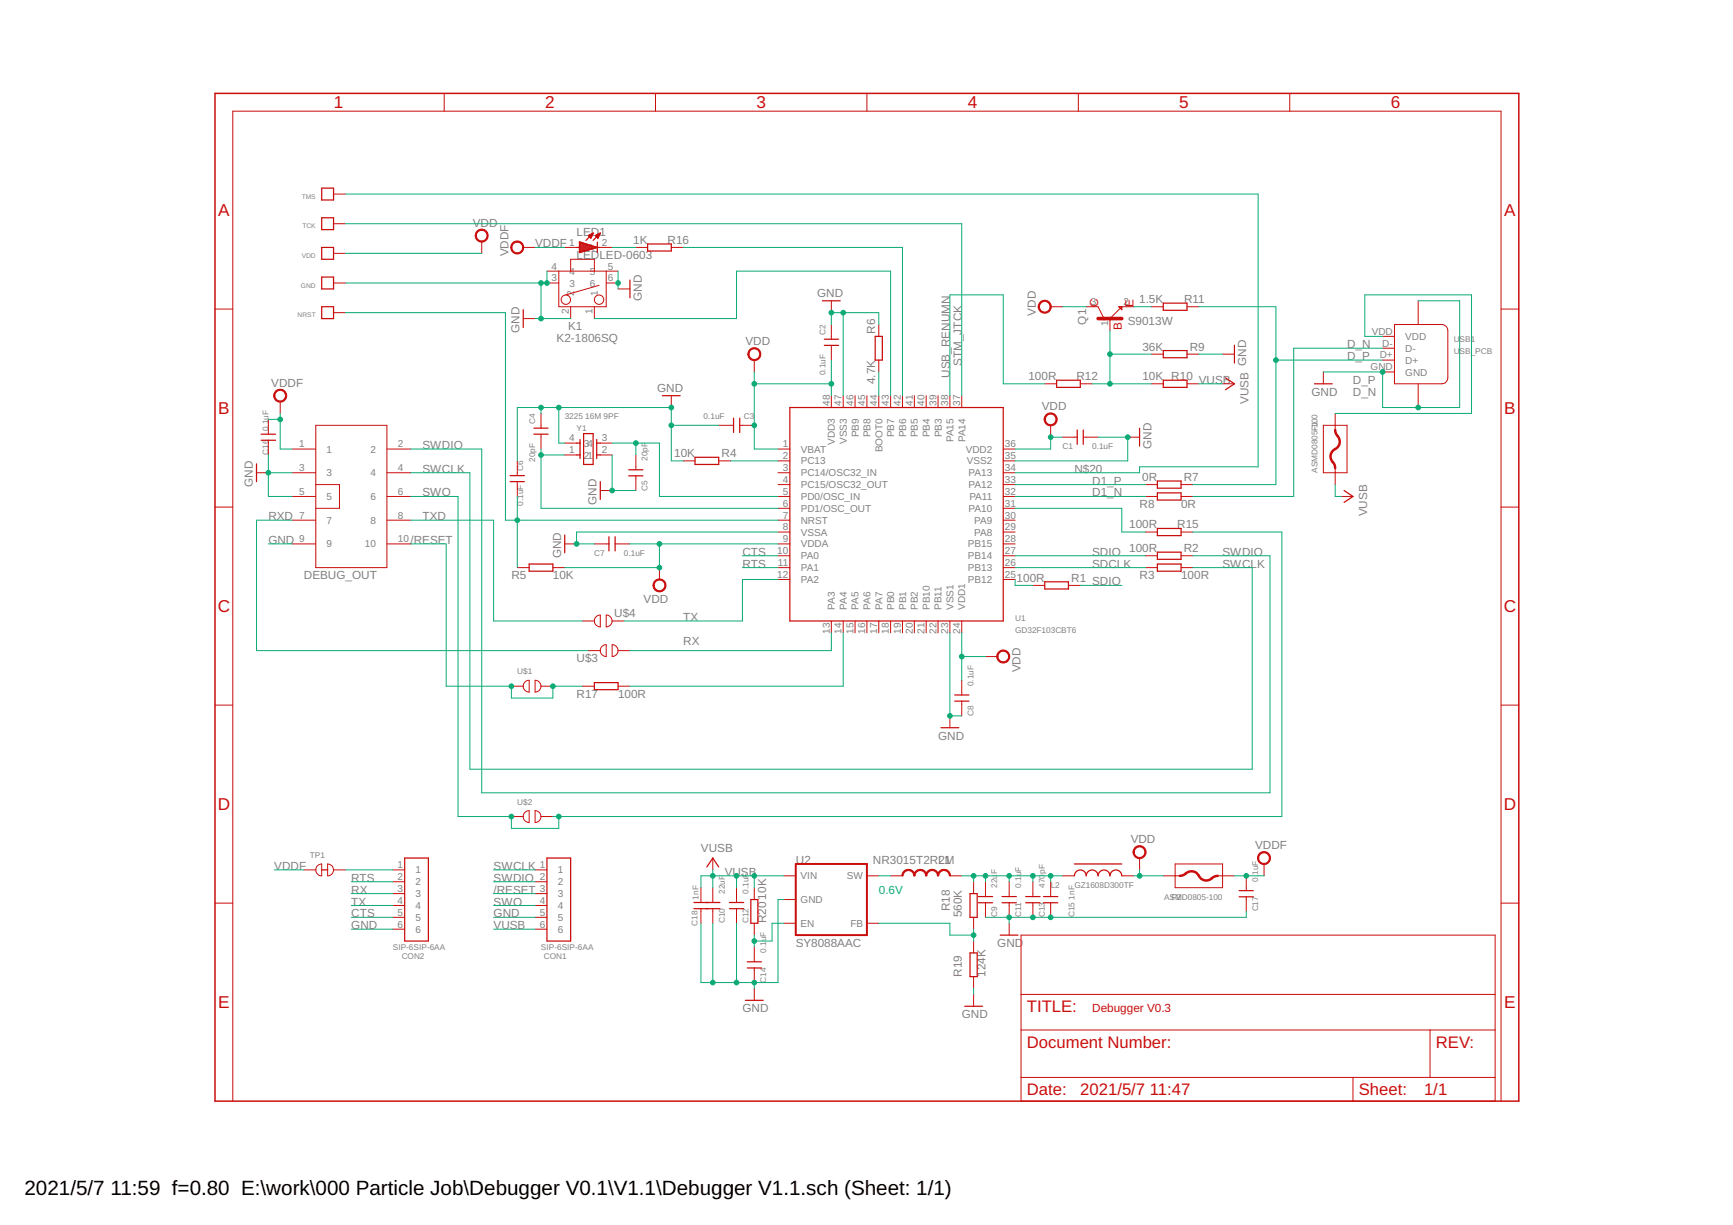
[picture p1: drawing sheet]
<svg xmlns="http://www.w3.org/2000/svg" width="297mm" height="210mm" viewBox="0 0 297 210" stroke-linecap="round" stroke-linejoin="round" font-family="sans-serif">
<defs><g id="words">
<g font-size="3.5">
<text x="4.2" y="204.7">2021/5/7</text>
<text x="18.9" y="204.7">11:59 f=0.80 E:\work\000 Particle Job\Debugger V0.1\V1.1\Debugger V1.1.sch (Sheet: 1/1)</text>
</g>
<g font-size="2.9" fill="#c90d0c">
<text x="57.2" y="18.6">1</text>
<text x="93.4" y="18.6">2</text>
<text x="129.7" y="18.6">3</text>
<text x="165.9" y="18.6">4</text>
<text x="202.1" y="18.6">5</text>
<text x="238.4" y="18.6">6</text>
<text x="37.4" y="37">A</text>
<text x="257.8" y="37">A</text>
<text x="37.4" y="71">B</text>
<text x="257.8" y="71">B</text>
<text x="37.3" y="104.9">C</text>
<text x="257.8" y="104.9">C</text>
<text x="37.3" y="138.8">D</text>
<text x="257.8" y="138.8">D</text>
<text x="37.4" y="172.8">E</text>
<text x="176" y="173.4">TITLE:</text>
<text x="257.8" y="172.8">E</text>
<text x="176" y="179.5">Document Number:</text>
<text x="246.1" y="179.5">REV:</text>
<text x="176" y="187.7">Date:</text>
<text x="185.2" y="187.7">2021/5/7</text>
<text x="197.1" y="187.7">11:47</text>
<text x="232.9" y="187.7">Sheet:</text>
<text x="244.1" y="187.7">1/1</text>
</g>
<g font-size="2" fill="#808080">
<text x="81" y="38.8">VDD</text>
<text x="98.8" y="40.4">LED1</text>
<text x="108.6" y="41.8">1K</text>
<text x="114.4" y="41.8">R16</text>
<text x="87.1" y="43.9" transform="rotate(-90 87.1 43.9)">VDDF</text>
<text x="91.7" y="42.4">VDDF</text>
<text x="98.8" y="44.4">LEDLED-0603</text>
<text x="110" y="51.5" transform="rotate(-90 110 51.5)">GND</text>
<text x="140" y="50.9">GND</text>
<text x="195.3" y="51.9">1.5K</text>
<text x="202.9" y="51.9">R11</text>
<text x="89.1" y="57" transform="rotate(-90 89.1 57)">GND</text>
<text x="95.4" y="58.7">K2-1806SQ</text>
<text x="97.4" y="56.6">K1</text>
<text x="127.8" y="59.2">VDD</text>
<text x="150" y="57.2" transform="rotate(-90 150 57.2)">R6</text>
<text x="177.5" y="54.1" transform="rotate(-90 177.5 54.1)">VDD</text>
<text x="186.2" y="55.6" transform="rotate(-90 186.2 55.6)">Q1</text>
<text x="193.3" y="55.6">S9013W</text>
<text x="230.9" y="59.7">D_N</text>
<text x="150" y="65.8" transform="rotate(-90 150 65.8)">4.7K</text>
<text x="162.8" y="64.8" transform="rotate(-90 162.8 64.8)">USB_RENUMN</text>
<text x="164.8" y="62.7" transform="rotate(-90 164.8 62.7)">STM_JTCK</text>
<text x="176.3" y="65.2">100R</text>
<text x="184.5" y="65.2">R12</text>
<text x="195.8" y="60.1">36K</text>
<text x="195.8" y="65.2">10K R10</text>
<text x="203.9" y="60.1">R9</text>
<text x="205.5" y="65.8">VUSB</text>
<text x="230.9" y="61.7">D_P</text>
<text x="231.9" y="65.8">D_P</text>
<text x="46.5" y="66.3">VDDF</text>
<text x="112.6" y="67.2">GND</text>
<text x="178.6" y="70.3">VDD</text>
<text x="214" y="69.2" transform="rotate(-90 214 69.2)">VUSB GND</text>
<text x="224.8" y="67.8">GND</text>
<text x="231.9" y="67.8">D_N</text>
<text x="72.4" y="76.9">SWDIO</text>
<text x="197.4" y="76.9" transform="rotate(-90 197.4 76.9)">GND</text>
<text x="43.3" y="83.5" transform="rotate(-90 43.3 83.5)">GND</text>
<text x="72.4" y="81">SWCLK</text>
<text x="115.6" y="78.4">10K</text>
<text x="123.7" y="78.4">R4</text>
<text x="184.1" y="81">N$20</text>
<text x="187.2" y="83">D1_P</text>
<text x="195.8" y="82.4">0R</text>
<text x="202.9" y="82.4">R7</text>
<text x="46" y="89.1">RXD</text>
<text x="72.4" y="85.1">SWO</text>
<text x="72.4" y="89.1">TXD</text>
<text x="102.3" y="86.5" transform="rotate(-90 102.3 86.5)">GND</text>
<text x="187.2" y="85.1">D1_N</text>
<text x="195.3" y="87.1">R8</text>
<text x="202.4" y="87.1">0R</text>
<text x="234.3" y="88.5" transform="rotate(-90 234.3 88.5)">VUSB</text>
<text x="46" y="93.2">GND</text>
<text x="70.4" y="93.2">/RESET</text>
<text x="96.2" y="95.6" transform="rotate(-90 96.2 95.6)">GND</text>
<text x="127.3" y="95.2">CTS</text>
<text x="187.2" y="95.2">SDIO</text>
<text x="193.5" y="94.6">100R</text>
<text x="193.5" y="90.5">100R</text>
<text x="201.8" y="90.5">R15</text>
<text x="202.9" y="94.6">R2</text>
<text x="209.5" y="95.2">SWDIO</text>
<text x="52.1" y="99.3">DEBUG_OUT</text>
<text x="87.6" y="99.3">R5</text>
<text x="94.8" y="99.3">10K</text>
<text x="127.3" y="97.3">RTS</text>
<text x="174.2" y="99.7">100R</text>
<text x="183.6" y="99.7">R1</text>
<text x="187.2" y="97.3">SDCLK</text>
<text x="187.2" y="100.3">SDIO</text>
<text x="195.3" y="99.3">R3</text>
<text x="202.4" y="99.3">100R</text>
<text x="209.5" y="97.3">SWCLK</text>
<text x="105.3" y="105.8">U$4</text>
<text x="110.3" y="103.2">VDD</text>
<text x="117.1" y="106.4">TX</text>
<text x="98.8" y="113.5">U$3</text>
<text x="117.1" y="110.5">RX</text>
<text x="98.8" y="119.6">R17</text>
<text x="105.9" y="119.6">100R</text>
<text x="174.9" y="115.2" transform="rotate(-90 174.9 115.2)">VDD</text>
<text x="160.8" y="126.7">GND</text>
<text x="47" y="149.1">VDDF</text>
<text x="84.6" y="149.1">SWCLK</text>
<text x="120.2" y="146">VUSB</text>
<text x="136.4" y="148">U2</text>
<text x="149.6" y="148">NR3015T2RL1</text>
<text x="160.9" y="148">2M</text>
<text x="193.8" y="144.5">VDD</text>
<text x="215.1" y="145.5">VDDF</text>
<text x="60.2" y="155.2">TX</text>
<text x="60.2" y="153.1">RX</text>
<text x="60.2" y="151.1">RTS</text>
<text x="84.6" y="151.1">SWDIO</text>
<text x="84.6" y="153.1">/RESET</text>
<text x="84.6" y="155.2">SWO</text>
<text x="124.2" y="150.1">VUSB</text>
<text x="131.3" y="154.1" transform="rotate(-90 131.3 154.1)">10K</text>
<text x="60.2" y="159.2">GND</text>
<text x="60.2" y="157.2">CTS</text>
<text x="84.6" y="157.2">GND</text>
<text x="84.6" y="159.2">VUSB</text>
<text x="131.3" y="158.2" transform="rotate(-90 131.3 158.2)">R20</text>
<text x="162.8" y="156.2" transform="rotate(-90 162.8 156.2)">R18</text>
<text x="164.8" y="157.2" transform="rotate(-90 164.8 157.2)">560K</text>
<text x="136.4" y="162.3">SY8088AAC</text>
<text x="164.8" y="167.3" transform="rotate(-90 164.8 167.3)">R19</text>
<text x="168.9" y="167.3" transform="rotate(-90 168.9 167.3)">124K</text>
<text x="170.9" y="162.3">GND</text>
<text x="127.3" y="173.4">GND</text>
<text x="164.8" y="174.5">GND</text>
</g>
<g font-size="2" fill="#c90d0c">
<text x="188.2" y="52.6" transform="rotate(-90 188.2 52.6)">C</text>
<text x="194.3" y="52.6" transform="rotate(-90 194.3 52.6)">E</text>
<text x="192.3" y="56.6" transform="rotate(-90 192.3 56.6)">B</text>
<text x="187.2" y="173.4">Debugger V0.3</text>
</g>
<text font-size="2" fill="#0dab76" x="150.6" y="153.1">0.6V</text>
<g font-size="1.7" fill="#808080">
<text x="94.5" y="46.2">4</text>
<text x="97.6" y="42.1">1</text>
<text x="97.6" y="47.1">4</text>
<text x="99.9" y="43">KA</text>
<text x="101.1" y="47.1">5</text>
<text x="103.2" y="42.1">2</text>
<text x="104.2" y="46.2">5</text>
<text x="94.5" y="48.2">3</text>
<text x="97.5" y="53.8" transform="rotate(-90 97.5 53.8)">2</text>
<text x="97.6" y="49.1">3</text>
<text x="98.4" y="50.7" transform="rotate(-90 98.4 50.7)">2</text>
<text x="101.1" y="49.1">6</text>
<text x="101.6" y="53.8" transform="rotate(-90 101.6 53.8)">1</text>
<text x="102.5" y="50.7" transform="rotate(-90 102.5 50.7)">1</text>
<text x="104.2" y="48.2">6</text>
<text x="187" y="52.3">3</text>
<text x="192.6" y="52.3">2</text>
<text x="190" y="55.8" transform="rotate(-90 190 55.8)">1</text>
<text x="235.1" y="57.4">VDD</text>
<text x="236.9" y="59.4">D-</text>
<text x="240.9" y="58.2">VDD</text>
<text x="234.9" y="63.5">GND</text>
<text x="236.5" y="61.4">D+</text>
<text x="240.9" y="60.3">D-</text>
<text x="240.9" y="62.3">D+</text>
<text x="240.9" y="64.3">GND</text>
<text x="142.2" y="69.5" transform="rotate(-90 142.2 69.5)">48</text>
<text x="144.2" y="69.5" transform="rotate(-90 144.2 69.5)">47</text>
<text x="146.3" y="69.5" transform="rotate(-90 146.3 69.5)">46</text>
<text x="148.3" y="69.5" transform="rotate(-90 148.3 69.5)">45</text>
<text x="150.3" y="69.5" transform="rotate(-90 150.3 69.5)">44</text>
<text x="152.4" y="69.5" transform="rotate(-90 152.4 69.5)">43</text>
<text x="154.4" y="69.5" transform="rotate(-90 154.4 69.5)">42</text>
<text x="156.4" y="69.5" transform="rotate(-90 156.4 69.5)">41</text>
<text x="158.5" y="69.5" transform="rotate(-90 158.5 69.5)">40</text>
<text x="160.5" y="69.5" transform="rotate(-90 160.5 69.5)">39</text>
<text x="162.5" y="69.5" transform="rotate(-90 162.5 69.5)">38</text>
<text x="164.6" y="69.5" transform="rotate(-90 164.6 69.5)">37</text>
<text x="51.3" y="76.7">1</text>
<text x="56" y="77.6">1</text>
<text x="63.5" y="77.6">2</text>
<text x="68.2" y="76.7">2</text>
<text x="97.6" y="75.6">4</text>
<text x="97.6" y="77.7">1</text>
<text x="100.1" y="76.5">34</text>
<text x="103.2" y="77.7">2</text>
<text x="103.2" y="75.6">3</text>
<text x="134.2" y="76.7">1</text>
<text x="137.3" y="77.6">VBAT</text>
<text x="143.1" y="76.2" transform="rotate(-90 143.1 76.2)">VDD3</text>
<text x="145.1" y="76.1" transform="rotate(-90 145.1 76.1)">VSS3</text>
<text x="147.2" y="74.9" transform="rotate(-90 147.2 74.9)">PB9</text>
<text x="149.2" y="74.9" transform="rotate(-90 149.2 74.9)">PB8</text>
<text x="151.2" y="77.5" transform="rotate(-90 151.2 77.5)">BOOT0</text>
<text x="153.3" y="74.9" transform="rotate(-90 153.3 74.9)">PB7</text>
<text x="155.3" y="74.9" transform="rotate(-90 155.3 74.9)">PB6</text>
<text x="157.3" y="74.9" transform="rotate(-90 157.3 74.9)">PB5</text>
<text x="159.4" y="74.9" transform="rotate(-90 159.4 74.9)">PB4</text>
<text x="161.4" y="74.9" transform="rotate(-90 161.4 74.9)">PB3</text>
<text x="163.4" y="75.8" transform="rotate(-90 163.4 75.8)">PA15</text>
<text x="165.5" y="75.8" transform="rotate(-90 165.5 75.8)">PA14</text>
<text x="165.5" y="77.6">VDD2</text>
<text x="172.2" y="76.7">36</text>
<text x="51.3" y="80.7">3</text>
<text x="56" y="81.6">3</text>
<text x="63.5" y="81.6">4</text>
<text x="68.2" y="80.7">4</text>
<text x="100.1" y="78.6">21</text>
<text x="134.2" y="78.7">2</text>
<text x="134.2" y="80.7">3</text>
<text x="134.2" y="82.8">4</text>
<text x="137.3" y="79.6">PC13</text>
<text x="137.3" y="81.6">PC14/OSC32_IN</text>
<text x="137.3" y="83.6">PC15/OSC32_OUT</text>
<text x="165.7" y="79.6">VSS2</text>
<text x="166" y="83.7">PA12</text>
<text x="166" y="81.6">PA13</text>
<text x="172.2" y="82.8">33</text>
<text x="172.2" y="80.7">34</text>
<text x="172.2" y="78.7">35</text>
<text x="51.3" y="84.8">5</text>
<text x="51.3" y="88.8">7</text>
<text x="56" y="85.7">5</text>
<text x="56" y="89.7">7</text>
<text x="63.5" y="89.7">8</text>
<text x="63.5" y="85.7">6</text>
<text x="68.2" y="88.8">8</text>
<text x="68.2" y="84.8">6</text>
<text x="134.2" y="84.8">5</text>
<text x="134.2" y="86.8">6</text>
<text x="134.2" y="88.8">7</text>
<text x="137.3" y="85.7">PD0/OSC_IN</text>
<text x="137.3" y="87.7">PD1/OSC_OUT</text>
<text x="137.3" y="89.7">NRST</text>
<text x="166" y="87.7">PA10</text>
<text x="166.2" y="85.7">PA11</text>
<text x="167" y="89.7">PA9</text>
<text x="172.2" y="88.8">30</text>
<text x="172.2" y="86.8">31</text>
<text x="172.2" y="84.8">32</text>
<text x="51.3" y="92.9">9</text>
<text x="56" y="93.8">9</text>
<text x="62.5" y="93.8">10</text>
<text x="68.2" y="92.9">10</text>
<text x="133.2" y="94.9">10</text>
<text x="134.2" y="90.9">8</text>
<text x="134.2" y="92.9">9</text>
<text x="137.3" y="91.8">VSSA</text>
<text x="137.3" y="93.8">VDDA</text>
<text x="137.3" y="95.8">PA0</text>
<text x="165.9" y="95.8">PB14</text>
<text x="165.9" y="93.8">PB15</text>
<text x="167" y="91.8">PA8</text>
<text x="172.2" y="94.9">27</text>
<text x="172.2" y="92.9">28</text>
<text x="172.2" y="90.9">29</text>
<text x="133.2" y="99">12</text>
<text x="133.3" y="97">11</text>
<text x="137.3" y="97.9">PA1</text>
<text x="137.3" y="99.9">PA2</text>
<text x="165.9" y="99.9">PB12</text>
<text x="165.9" y="97.9">PB13</text>
<text x="172.2" y="99">25</text>
<text x="172.2" y="97">26</text>
<text x="143.1" y="104.5" transform="rotate(-90 143.1 104.5)">PA3</text>
<text x="145.1" y="104.5" transform="rotate(-90 145.1 104.5)">PA4</text>
<text x="147.2" y="104.5" transform="rotate(-90 147.2 104.5)">PA5</text>
<text x="149.2" y="104.5" transform="rotate(-90 149.2 104.5)">PA6</text>
<text x="151.2" y="104.5" transform="rotate(-90 151.2 104.5)">PA7</text>
<text x="153.3" y="104.5" transform="rotate(-90 153.3 104.5)">PB0</text>
<text x="155.3" y="104.5" transform="rotate(-90 155.3 104.5)">PB1</text>
<text x="157.3" y="104.5" transform="rotate(-90 157.3 104.5)">PB2</text>
<text x="159.4" y="104.5" transform="rotate(-90 159.4 104.5)">PB10</text>
<text x="161.4" y="104.5" transform="rotate(-90 161.4 104.5)">PB11</text>
<text x="163.4" y="104.5" transform="rotate(-90 163.4 104.5)">VSS1</text>
<text x="165.5" y="104.5" transform="rotate(-90 165.5 104.5)">VDD1</text>
<text x="142.2" y="108.6" transform="rotate(-90 142.2 108.6)">13</text>
<text x="144.2" y="108.6" transform="rotate(-90 144.2 108.6)">14</text>
<text x="146.3" y="108.6" transform="rotate(-90 146.3 108.6)">15</text>
<text x="148.3" y="108.6" transform="rotate(-90 148.3 108.6)">16</text>
<text x="150.3" y="108.6" transform="rotate(-90 150.3 108.6)">17</text>
<text x="152.4" y="108.6" transform="rotate(-90 152.4 108.6)">18</text>
<text x="154.4" y="108.6" transform="rotate(-90 154.4 108.6)">19</text>
<text x="156.4" y="108.6" transform="rotate(-90 156.4 108.6)">20</text>
<text x="158.5" y="108.6" transform="rotate(-90 158.5 108.6)">21</text>
<text x="160.5" y="108.6" transform="rotate(-90 160.5 108.6)">22</text>
<text x="162.5" y="108.6" transform="rotate(-90 162.5 108.6)">23</text>
<text x="164.6" y="108.6" transform="rotate(-90 164.6 108.6)">24</text>
<text x="68.1" y="148.8">1</text>
<text x="71.2" y="149.7">1</text>
<text x="92.5" y="148.8">1</text>
<text x="95.6" y="149.7">1</text>
<text x="68.1" y="150.8">2</text>
<text x="68.1" y="152.8">3</text>
<text x="68.1" y="154.9">4</text>
<text x="71.2" y="151.7">2</text>
<text x="71.2" y="153.7">3</text>
<text x="71.2" y="155.8">4</text>
<text x="92.5" y="150.8">2</text>
<text x="92.5" y="152.8">3</text>
<text x="92.5" y="154.9">4</text>
<text x="95.6" y="151.7">2</text>
<text x="95.6" y="153.7">3</text>
<text x="95.6" y="155.8">4</text>
<text x="137.2" y="150.7">VIN</text>
<text x="137.2" y="154.8">GND</text>
<text x="145.1" y="150.7">SW</text>
<text x="68.1" y="156.9">5</text>
<text x="68.1" y="158.9">6</text>
<text x="71.2" y="157.8">5</text>
<text x="71.2" y="159.8">6</text>
<text x="92.5" y="156.9">5</text>
<text x="92.5" y="158.9">6</text>
<text x="95.6" y="157.8">5</text>
<text x="95.6" y="159.8">6</text>
<text x="137.2" y="158.8">EN</text>
<text x="145.8" y="158.8">FB</text>
</g>
<g font-size="1.4" fill="#808080">
<text x="141.5" y="57.4" transform="rotate(-90 141.5 57.4)">C2</text>
<text x="249.2" y="58.7">USB1</text>
<text x="141.5" y="64.3" transform="rotate(-90 141.5 64.3)">0.1uF</text>
<text x="249.2" y="60.7">USB_PCB</text>
<text x="96.8" y="71.9">3225</text>
<text x="100.3" y="71.9">16M 9PF</text>
<text x="120.6" y="71.9">0.1uF</text>
<text x="127.5" y="71.9">C3</text>
<text x="46" y="78" transform="rotate(-90 46 78)">C16</text>
<text x="46" y="73.9" transform="rotate(-90 46 73.9)">0.1uF</text>
<text x="91.7" y="72.6" transform="rotate(-90 91.7 72.6)">C4</text>
<text x="98.8" y="73.9">Y1</text>
<text x="182.1" y="76.9">C1</text>
<text x="187.2" y="76.9">0.1uF</text>
<text x="225.8" y="73.8" transform="rotate(-90 225.8 73.8)">-100</text>
<text x="89.7" y="80.8" transform="rotate(-90 89.7 80.8)">C6</text>
<text x="91.7" y="79.1" transform="rotate(-90 91.7 79.1)">20pF</text>
<text x="111" y="79" transform="rotate(-90 111 79)">20pF</text>
<text x="225.8" y="81" transform="rotate(-90 225.8 81)">ASMD0805F1</text>
<text x="89.7" y="86.7" transform="rotate(-90 89.7 86.7)">0.1uF</text>
<text x="111" y="84.1" transform="rotate(-90 111 84.1)">C5</text>
<text x="101.9" y="95.2">C7</text>
<text x="106.9" y="95.2">0.1uF</text>
<text x="174" y="106.4">U1</text>
<text x="174" y="108.4">GD32F103CBT6</text>
<text x="88.7" y="115.5">U$1</text>
<text x="166.9" y="117.6" transform="rotate(-90 166.9 117.6)">0.1uF</text>
<text x="166.9" y="122.7" transform="rotate(-90 166.9 122.7)">C8</text>
<text x="88.7" y="137.9">U$2</text>
<text x="53.1" y="147">TP1</text>
<text x="170.9" y="149.8" transform="rotate(-90 170.9 149.8)">F</text>
<text x="179.1" y="149.8" transform="rotate(-90 179.1 149.8)">pF</text>
<text x="215.6" y="149.9" transform="rotate(-90 215.6 149.9)">1uF</text>
<text x="119.7" y="154.1" transform="rotate(-90 119.7 154.1)">1nF</text>
<text x="124.2" y="153.1" transform="rotate(-90 124.2 153.1)">22uF</text>
<text x="128.3" y="153.1" transform="rotate(-90 128.3 153.1)">0.1uF</text>
<text x="170.9" y="152.1" transform="rotate(-90 170.9 152.1)">22u</text>
<text x="175" y="152.1" transform="rotate(-90 175 152.1)">0.1uF</text>
<text x="179.1" y="152.1" transform="rotate(-90 179.1 152.1)">470</text>
<text x="180.1" y="152.1">L2</text>
<text x="184.1" y="154.1" transform="rotate(-90 184.1 154.1)">1nF</text>
<text x="184.1" y="152.1">GZ1608D300TF</text>
<text x="199.5" y="154.1">ASFMD0805-100</text>
<text x="201.7" y="154.1">2</text>
<text x="215.6" y="151.1" transform="rotate(-90 215.6 151.1)">0.</text>
<text x="119.5" y="158.6" transform="rotate(-90 119.5 158.6)">C18</text>
<text x="124.2" y="158.2" transform="rotate(-90 124.2 158.2)">C10</text>
<text x="128.3" y="158.2" transform="rotate(-90 128.3 158.2)">C12</text>
<text x="170.9" y="157.2" transform="rotate(-90 170.9 157.2)">C9</text>
<text x="175" y="157.2" transform="rotate(-90 175 157.2)">C11</text>
<text x="179.1" y="157.2" transform="rotate(-90 179.1 157.2)">C13</text>
<text x="184.1" y="157.2" transform="rotate(-90 184.1 157.2)">C15</text>
<text x="215.6" y="156.2" transform="rotate(-90 215.6 156.2)">C17</text>
<text x="67.3" y="162.8">SIP-6SIP-6AA</text>
<text x="68.9" y="164.3">CON2</text>
<text x="92.7" y="162.8">SIP-6SIP-6AA</text>
<text x="93.2" y="164.3">CON1</text>
<text x="131.3" y="163.3" transform="rotate(-90 131.3 163.3)">0.1uF</text>
<text x="131.3" y="168.4" transform="rotate(-90 131.3 168.4)">C14</text>
</g>
<g font-size="1.1" fill="#808080">
<text x="51.7" y="34.1">TMS</text>
<text x="51.8" y="39.1">TCK</text>
<text x="51.7" y="44.2">VDD</text>
<text x="51.6" y="49.3">GND</text>
<text x="51" y="54.4">NRST</text>
</g>
</g></defs>
<path d="M36.9 16h223.4v172.7h-223.4z" fill="none" stroke="#c90d0c" stroke-width=".25"/>
<g fill="none" stroke="#c90d0c" stroke-width=".17">
<path d="M76.1 16v3M112.4 16v3M148.6 16v3M184.8 16v3M221.1 16v3M57.2 38.3h2M57.2 33.3h2M36.9 53h3M57.2 43.4h2M57.2 48.5h2M57.2 53.6h2M82.6 41.4v2"/>
<path d="M89.7 54.6h2M89.7 42.4h2M93.7 48.5h2.1M93.7 46.5h12.2M95.8 46.5v6.1h8.1v-6.1M96.8 42.4h2M97.8 46.5v-2.1h4.1v2.1M97.8 52.6v2M101.9 52.6v2M102.7 48.9l-5.7 1.6M102.9 42.4h2M103.9 48.5h2"/>
<path d="M105.9 49.5h2.1M109 42.4h2M115.1 42.4h2M142.5 51.5v2.1M142.5 55.6v2.5M142.5 59.2v2.5M150.6 55.6v2M180.1 52.6h2M186.2 52.6h2l1 2M194.3 52.6h-2l-2.1 2v2M197.4 52.6h2M203.5 52.6h2"/>
<path d="M237 57.6h2M237 59.7h2M239 55.6h8.1a1.05 1.05 0 0 1 1.1 1v8.1l-.2 .6a.93 .93 0 0 1-.9 .5h-8.1zM243.1 51.5v4.1M257.3 53h3M46 71.9v2.5M46 75.4v2.6M48 68.8v2M50.1 76.9h4M54.1 72.9h12.2v24.4h-12.2zM66.3 76.9h4.1M88.7 79v2.5"/>
<path d="M92.7 70.8v2.6M92.7 74.4v2.5M96.8 75.9h2M96.8 78h2M102.9 75.9h2M102.9 78h2M109 78v2.5M115.1 67.8v2M117.1 79h2M123.2 72.9h2.6M123.2 79h2M126.8 72.9h2.5"/>
<path d="M129.3 61.7v2M133.3 79h2.1M133.3 76.9h2.1M142.5 67.8v2M144.5 67.8v2M146.6 67.8v2M148.6 67.8v2M150.6 61.7v2M150.6 67.8v2M152.7 67.8v2M154.7 67.8v2M156.7 67.8v2"/>
<path d="M158.7 67.8v2M160.8 67.8v2M162.8 67.8v2M164.8 67.8v2M172 79h2M172 76.9h2M179.1 65.8h2M180.1 72.9v2M182.1 74.9h2.5M185.2 65.8h2M185.7 74.9h2.5M193.3 74.9h2"/>
<path d="M197.4 60.7h2M197.4 65.8h2M203.5 60.7h2M203.5 65.8h2M209.5 60.7h2.1M209.5 65.8h2.1M226.8 72.9h4.1v8.1h-4.1zM226.8 63.7v2.1M228.9 70.8v2.9M237 61.7h2M237 63.7h2M243.1 65.8v4"/>
<path d="M36.9 86.9h3M44 81h2M50.1 93.2h4M50.1 85.1h4M50.1 81h4M50.1 89.1h4M54.1 83h4.1v4.1h-4.1M66.3 93.2h4.1M66.3 85.1h4.1M66.3 81h4.1M66.3 89.1h4.1M88.7 97.3h2"/>
<path d="M88.7 82.5v2.6M94.8 97.3h2M96.8 93.2h2M101.9 93.2h2.5M102.9 84.1h2M105.4 93.2h2.6M109 81.5v2.6M113 97.3v2M133.3 95.2h2.1M133.3 97.3h2.1M133.3 93.2h2.1M133.3 85.1h2.1"/>
<path d="M133.3 81h2.1M133.3 89.1h2.1M133.3 87.1h2.1M133.3 83h2.1M133.3 91.2h2.1M133.3 99.3h2.1M172 95.2h2M172 97.3h2M172 93.2h2M172 85.1h2M172 81h2M172 89.1h2"/>
<path d="M172 87.1h2M172 83h2M172 91.2h2M172 99.3h2M196.3 95.2h2.1M196.3 97.3h2.1M196.3 85.1h2.1M196.3 83h2.1M196.3 91.2h2.1M202.4 95.2h2.1M202.4 97.3h2.1M202.4 85.1h2.1"/>
<path d="M202.4 83h2.1M202.4 91.2h2.1M228.9 80.2v2.8M229.9 85.1h2M257.3 86.9h3M87.7 117.6h2M90 116.9l.7-.3v2a1.01 1.01 0 0 1-.9-.6 1.01 1.01 0 0 1 .2-1.1zM91.7 116.6a1.02 1.02 0 0 1 1 1 1.02 1.02 0 0 1-1 1zM92.7 117.6h2.1M99.8 106.4h2.1M99.8 117.6h2.1M100.9 111.5h2"/>
<path d="M102.2 105.7l.7-.3v2a1.01 1.01 0 0 1-1-.6 1.01 1.01 0 0 1 .3-1.1zM103.2 110.8l.7-.3v2a1.01 1.01 0 0 1-.9-.6 1.01 1.01 0 0 1 .2-1.1zM103.9 105.4a1.02 1.02 0 0 1 1 1 1.02 1.02 0 0 1-1 1zM104.9 110.5a1.02 1.02 0 0 1 1 1 1.02 1.02 0 0 1-1 1zM104.9 106.4h2.1M105.9 111.5h2.1M105.9 117.6h2.1M142.5 106.4v2M144.5 106.4v2M146.6 106.4v2M148.6 106.4v2M150.6 106.4v2"/>
<path d="M152.7 106.4v2M154.7 106.4v2M156.7 106.4v2M158.7 106.4v2M160.8 106.4v2M162.8 106.4v2M164.8 106.4v2M164.8 116.6v2.5M168.9 112.5h2M177 100.3h2.1M183.1 100.3h2.1M36.9 120.8h3"/>
<path d="M87.7 139.9h2M90 139.2l.7-.3v2a1.01 1.01 0 0 1-.9-.6 1.01 1.01 0 0 1 .2-1.1zM91.7 138.9a1.02 1.02 0 0 1 1 1 1.02 1.02 0 0 1-1 1zM92.7 139.9h2.1M162.8 122.7v2M164.8 120.1v2.6M257.3 120.8h3M36.9 154.7h3M52.1 149.1h2M54.4 148.3l.7-.3v2.1a1.01 1.01 0 0 1-.9-.7 1.01 1.01 0 0 1 .2-1.1zM56.2 148a1.02 1.02 0 0 1 1 1.1 1.02 1.02 0 0 1-1 1zM57.2 149.1h2"/>
<path d="M67.3 149.1h2.1M67.3 151.1h2.1M67.3 153.1h2.1M67.3 155.2h2.1M67.3 157.2h2.1M67.3 159.2h2.1M91.7 149.1h2M91.7 151.1h2M91.7 153.1h2M91.7 155.2h2M91.7 157.2h2M91.7 159.2h2"/>
<path d="M120.1 152.1v2.5M120.1 155.7v2.5M122.2 147v2.1M122.2 152.1v2.5M122.2 155.7v2.5M126.2 152.1v2.5M126.2 155.7v2.5M129.3 152.1v2M129.3 158.2v2M134.4 150.1h2M134.4 158.2h2M134.4 154.1h2"/>
<path d="M148.6 150.1h2M148.6 158.2h2M152.7 150.1h2M162.8 150.1h2M166.9 151.1v2M166.9 157.2v2M168.9 151.1v2.5M168.9 154.7v2.5M173 151.1v2.5M173 154.7v2.5M173 158.2v2M177 151.1v2.5"/>
<path d="M177 154.7v2.5M180.1 151.1v2.5M180.1 154.7v2.5M182.1 150.1h2M192.3 150.1h2M195.3 147v2.1M199.4 150.1h2.8M201.4 148h8.1v4.1h-8.1zM208.7 150.1h2.9M213.6 150.1v2.5M213.6 153.7v2.5M216.7 148v2.1"/>
<path d="M257.3 154.7h3M129.3 162.3v2.5M129.3 165.9v2.5M129.3 169.4v2M166.9 161.2v2.1M166.9 167.3v2.1M166.9 170.4v2M175 160.2h81.3v28.5h-81.3zM175 176.5h81.3M175 170.4h81.3M245.1 176.5v8.1M39.9 188.7v-169.7h217.4v169.7"/>
<path d="M175 184.6h81.3M231.9 184.6v4.1"/>
<circle cx="97" cy="51.4" r=".8"/>
<circle cx="102.7" cy="51.4" r=".8"/>
</g>
<g fill="none" stroke="#c90d0c" stroke-width=".21">
<path d="M55.1 32.2h2.1v2.1h-2.1zM55.1 37.3h2.1v2h-2.1zM101.7 40l-1.3 1.2M102.9 40l-1.2 1.2M55.1 42.4h2.1v2h-2.1zM55.1 47.5h2.1v2h-2.1zM55.1 52.6h2.1v2h-2.1zM89.7 53.1v3M98.8 42.4h.5M99.3 41.4l3.1 1-3.1 .9zM99.4 41.6v1.6l2.9-.8M99.4 41.6l2.9 .8"/>
<path d="M99.4 43.2h.2M99.4 43h.8M99.4 42.8h1.5M99.4 42.6h2.1M99.4 42.5h2.7M99.4 42.3h2.5M99.4 42.1h1.9M99.4 42h1.3M99.4 41.8h.7M99.4 41.6h.1M100.9 40.4l.8-.4-.4 .8zM100.9 40.4h.6"/>
<path d="M101 40.6h.3M101.1 40.2h.4M101.2 40.7h.1M101.5 40.1h.1M102.1 40.4l.8-.4-.4 .8zM102.1 40.4h.6M102.3 40.6h.3M102.3 42.4h.5M102.3 40.2h.4M102.4 41.5v1.8M102.4 40.7h.1M102.7 40.1h.1"/>
<path d="M108 48v3M111 41.8h4.1v1.2h-4.1zM141 51.5h3M141.3 59.2h2.4M141.3 58.1h2.4M150 57.6h1.2v4.1h-1.2zM191.8 52.6h.5v.5zM199.4 51.9h4.1v1.3h-4.1zM211.6 59.2v3M44 79.5v3M44.8 74.4h2.4M44.8 75.4h2.4"/>
<path d="M91.5 74.4h2.4M91.5 73.4h2.4M98.8 75.9h.6M98.8 78h.6M99.4 75.3v3.3M100 74.3h1.7v5.3h-1.7zM102.3 75.3v3.3M102.3 75.9h.6M102.3 78h.6M113.5 67.8h3.1M119.1 78.4h4.1v1.2h-4.1zM125.7 71.6v2.5"/>
<path d="M126.8 71.6v2.5M135.4 69.8h36.6v36.6h-36.6zM181.1 65.2h4.1v1.2h-4.1zM184.6 73.7v2.4M185.7 73.7v2.4M195.3 73.4v3M199.4 60.1h4.1v1.2h-4.1zM199.4 65.2h4.1v1.2h-4.1zM210.1 64.7l1.5 1.1-1.5 1M225.3 65.8h3M87.4 82.5h2.5M87.4 81.5h2.5"/>
<path d="M90.7 96.6h4.1v1.3h-4.1zM96.8 91.7v3M102.9 82.5v3.1M104.4 92v2.4M105.4 92v2.4M107.8 80.5h2.4M107.8 81.5h2.4M179.1 99.7h4v1.2h-4zM198.4 94.6h4v1.2h-4zM198.4 82.4h4v1.3h-4zM198.4 84.5h4v1.2h-4zM198.4 90.6h4v1.2h-4z"/>
<path d="M198.4 96.6h4v1.3h-4zM230.4 84.1l1.5 1-1.5 1M101.9 117h4v1.2h-4zM163.6 119.1h2.5M161.3 124.7h3M163.6 120.1h2.5M55.1 149.1h1.1M69.4 147h4v14.2h-4zM93.7 147h4.1v14.2h-4.1zM118.9 154.6h4.5M118.9 155.7h4.5M121.2 148.5l1-1.5 1 1.5"/>
<path d="M125 154.6h2.5M125 155.7h2.5M128.7 154.1h1.2v4.1h-1.2zM166.3 153.1h1.2v4.1h-1.2zM167.7 153.6h2.4M167.7 154.7h2.4M171.7 153.6h2.5M171.7 154.7h2.5M175.8 153.6h2.5M175.8 154.7h2.5M178.9 153.6h2.4M178.9 154.7h2.4"/>
<path d="M184.1 150.1a1.02 1.02 0 0 1 1.1-1 1.02 1.02 0 0 1 1 1 1.02 1.02 0 0 1 1-1 1.02 1.02 0 0 1 1 1 1.02 1.02 0 0 1 1-1 1.02 1.02 0 0 1 1 1 1.02 1.02 0 0 1 1.1-1 1.02 1.02 0 0 1 1 1M184.1 148h8.2M212.4 152.6h2.4M212.4 153.7h2.4M127.8 171.4h3M128.1 164.8h2.4M128.1 165.9h2.4M165.4 172.4h3M166.3 163.3h1.2v4h-1.2zM171.4 160.2h3.1"/>
</g>
<g fill="#c90d0c" stroke="#c90d0c" stroke-width=".17">
<path d="M179.3 71a1.12 1.12 0 0 1 1.8 .3 1.12 1.12 0 0 1-.7 1.6 1.12 1.12 0 0 1-1.4-1h.2a.9 .9 0 0 1 1.2-.9 .9 .9 0 0 1 .3 1.5 .9 .9 0 0 1-1.5-.4v-.2h-.2v-.4z" fill-rule="evenodd"/>
<path d="M112.3 99.5a1.11 1.11 0 0 1 1.7 .3 1.11 1.11 0 0 1-.7 1.6 1.11 1.11 0 0 1-1.4-1.1h.2a.91 .91 0 0 1 1.3-.9 .91 .91 0 0 1 .2 1.6 .91 .91 0 0 1-1.4-.4l-.1-.3h-.2l.1-.3z" fill-rule="evenodd"/>
<path d="M171.2 111.7a1.12 1.12 0 0 1 1.8 .3 1.12 1.12 0 0 1-.8 1.6 1.12 1.12 0 0 1-1.4-1.1h.2a.91 .91 0 0 1 1.3-.9 .91 .91 0 0 1 .3 1.6 .91 .91 0 0 1-1.5-.4l-.1-.3h-.2l.1-.3z" fill-rule="evenodd"/>
<path d="M178.3 51.7a1.12 1.12 0 0 1 1.8 .3 1.12 1.12 0 0 1-.8 1.6 1.12 1.12 0 0 1-1.4-1h.3a.9 .9 0 0 1 1.2-.9 .9 .9 0 0 1 .3 1.5 .9 .9 0 0 1-1.5-.4v-.2h-.3l.1-.4z" fill-rule="evenodd"/>
<path d="M154.8 149.4l.5-.4h.4v.2l-.6 .2-.3 .7h-.2z" fill-rule="evenodd"/>
<path d="M155.7 149a1.06 1.06 0 0 1 1.1 1.1h-.2l-.2-.7-.7-.2z" fill-rule="evenodd"/>
<path d="M156.8 149.4l.5-.4h.4v.2l-.6 .2-.3 .7h-.2z" fill-rule="evenodd"/>
<path d="M157.7 149a1.06 1.06 0 0 1 1.2 1.1h-.3l-.2-.7-.7-.2z" fill-rule="evenodd"/>
<path d="M158.9 149.4l.4-.4h.5v.2l-.7 .2-.2 .7h-.3z" fill-rule="evenodd"/>
<path d="M159.8 149a1.06 1.06 0 0 1 1.1 1.1h-.2l-.3-.7-.6-.2z" fill-rule="evenodd"/>
<path d="M160.9 149.4l.5-.4h.4v.2l-.6 .2-.3 .7h-.2z" fill-rule="evenodd"/>
<path d="M161.8 149a1.06 1.06 0 0 1 1.1 1.1h-.2l-.2-.7-.7-.2z" fill-rule="evenodd"/>
<path d="M215.9 146.2a1.11 1.11 0 0 1 1.7 .3 1.11 1.11 0 0 1-.7 1.6 1.11 1.11 0 0 1-1.4-1.1h.3a.92 .92 0 0 1 1.3-.7 .92 .92 0 0 1 .1 1.5 .92 .92 0 0 1-1.4-.5v-.3h-.3l.1-.3z" fill-rule="evenodd"/>
<path d="M194.6 145.2a1.12 1.12 0 0 1 1.7 .3 1.12 1.12 0 0 1-.7 1.6 1.12 1.12 0 0 1-1.4-1.1h.2a.92 .92 0 0 1 1.4-.7 .92 .92 0 0 1 .1 1.5 .92 .92 0 0 1-1.5-.5v-.3h-.2z" fill-rule="evenodd"/>
<path d="M47.3 67a1.12 1.12 0 0 1 1.7 .3 1.12 1.12 0 0 1-.7 1.6 1.12 1.12 0 0 1-1.4-1.1h.2a.92 .92 0 0 1 1.4-.8 .92 .92 0 0 1 .1 1.6 .92 .92 0 0 1-1.5-.5v-.3h-.2v-.3z" fill-rule="evenodd"/>
<path d="M81.8 39.5a1.11 1.11 0 0 1 1.8 .3 1.11 1.11 0 0 1-.8 1.6 1.11 1.11 0 0 1-1.4-1h.2a.91 .91 0 0 1 1.3-.9 .91 .91 0 0 1 .3 1.5 .91 .91 0 0 1-1.5-.4l-.1-.2h-.2l.1-.4z" fill-rule="evenodd"/>
<path d="M128.6 59.8a1.11 1.11 0 0 1 1.7 .4 1.11 1.11 0 0 1-.7 1.6 1.11 1.11 0 0 1-1.4-1.1h.2a.91 .91 0 0 1 1.3-.9 .91 .91 0 0 1 .2 1.5 .91 .91 0 0 1-1.5-.4v-.2h-.2v-.3z" fill-rule="evenodd"/>
<path d="M87.9 41.6a1.11 1.11 0 0 1 1.7 .3 1.11 1.11 0 0 1-.7 1.6 1.11 1.11 0 0 1-1.4-1.1h.2a.91 .91 0 0 1 1.3-.9 .91 .91 0 0 1 .3 1.6 .91 .91 0 0 1-1.5-.4l-.1-.3h-.2l.1-.3z" fill-rule="evenodd"/>
</g>
<path d="M228.9 73.7l.2 .8a1.52 1.52 0 0 1-.5 2.6 1.46 1.46 0 0 0 0 2.3l.3 .8M202.2 150.1l.8-.3a1.52 1.52 0 0 1 2.7 .5 1.46 1.46 0 0 0 2.2 0l.8-.2" fill="none" stroke="#c90d0c" stroke-width=".42"/>
<path d="M188.2 54.6h4.1" fill="none" stroke="#c90d0c" stroke-width=".61"/>
<path d="M136.4 148h12.2v12.2h-12.2z" fill="none" stroke="#c90d0c" stroke-width=".34"/>
<g fill="none" stroke="#0dab76" stroke-width=".17">
<path d="M59.2 33.3h156.4v46.7h-20.3v1h-21.3M59.2 38.3h105.6v29.5M59.2 53.6h27.4v35.5h46.7M59.2 43.4h23.4M91.7 54.6h6.1M91.7 42.4h5.1M92.7 48.5v6.1M93.7 46.5v2h-34.5M101.9 54.6h24.3v-8.1h26.5v21.3M104.9 42.4h4.1M105.9 46.5v3M117.1 42.4h37.6v25.4"/>
<path d="M142.5 55.6v-2h8.1v2M144.5 53.6v14.2M182.1 52.6h4.1M190.2 56.6v9.2M194.3 52.6h3.1M205.5 52.6h13.2v30.4h-14.2M237 59.7h-15.3v25.4h-17.2M237 57.6h-3.1v-7.1h18.3v20.3h-23.3M243.1 51.5h7.1v18.3h-13.2v-6.1h-10.2M46 78v7.1h4.1M46 71.9h2M48 70.8v6.1h2.1"/>
<path d="M70.4 76.9h12.2v58.9h135.1v-40.6h-13.2M88.7 79v-9.2h26.4v9.2h2M92.7 69.8v1M92.7 76.9v10.2h40.6M92.7 78h4.1M95.8 69.8v6.1h1M104.9 75.9h8.1v9.2h20.3M104.9 78v6.1h4.1M109 75.9v2.1M115.1 72.9h8.1M125.2 79h8.1M129.3 63.7v13.2h4"/>
<path d="M129.3 65.8h13.2M142.5 61.7v6.1M150.6 63.7v4.1M179.1 65.8h-7.1v-15.3h-9.2v17.3M182.1 74.9h-2v2h-6.1M187.2 65.8h10.2M188.2 74.9h5.1v4.1h-19.3M190.2 60.7h7.2M205.5 60.7h4M205.5 65.8h4M218.7 61.7h18.3M46 93.2h4.1"/>
<path d="M46 81h4.1M50.1 89.1h-6.1v22.4h56.9M70.4 81h10.1v50.8h134.1v-34.5h-10.1M70.4 85.1h8.1v54.8h9.2v2h8.1v-2M70.4 93.2h6.1v24.4h11.2v2h7.1v-2h5M70.4 89.1h14.2v17.3h15.2M88.7 85.1v12.2M108 93.2h25.3M113 93.2v4.1h-16.2M127.3 97.3h6M127.3 95.2h6M133.3 91.2h-34.5v2h3.1"/>
<path d="M133.3 99.3h-6v7.1h-20.3M174 99.3v1h3M174 97.3h22.3M174 95.2h22.3M174 87.1h18.3v4.1h4M174 85.1h22.3M174 83h22.3M204.5 91.2h15.2v48.7h-124.9M228.9 83v2.1h1M142.5 108.4v3.1h-34.5M144.5 108.4v9.2h-36.5M162.8 108.4v14.3h2"/>
<path d="M164.8 108.4v8.2M164.8 112.5h4.1M185.2 100.3h7.1M47 149.1h5.1M59.2 149.1h8.1M60.2 151.1h7.1M60.2 159.2h7.1M60.2 157.2h7.1M60.2 153.1h7.1M60.2 155.2h7.1M84.6 151.1h7.1M84.6 159.2h7.1"/>
<path d="M84.6 157.2h7.1M84.6 149.1h7.1M84.6 153.1h7.1M84.6 155.2h7.1M122.2 149.1v3M122.2 158.2v10.2M126.2 150.1v2M126.2 158.2v10.2M129.3 150.1v2M134.4 154.1h-1.1v14.3h-13.2v-10.2M134.4 150.1h-14.3v2M134.4 158.2h-2.1v3h-3"/>
<path d="M150.6 158.2h12.2v2h4.1M150.6 150.1h2.1M164.8 150.1h17.3M166.9 150.1v1M166.9 159.2v2M168.9 150.1v1M173 150.1v1M173 157.2v1M177 150.1v1M180.1 150.1v1M194.3 150.1h5.1M195.3 149.1v1"/>
<path d="M211.6 150.1h5.1M213.6 156.2v1h-44.7M129.3 160.2v2.1M129.3 168.4v1M166.9 169.4v1"/>
</g>
<g fill="#0dab76" stroke="#0dab76" stroke-width=".17">
<circle cx="193.3" cy="74.9" r=".4"/>
<circle cx="142.5" cy="53.6" r=".4"/>
<circle cx="144.5" cy="53.6" r=".4"/>
<circle cx="115.1" cy="72.9" r=".4"/>
<circle cx="115.1" cy="69.8" r=".4"/>
<circle cx="95.8" cy="69.8" r=".4"/>
<circle cx="92.7" cy="69.8" r=".4"/>
<circle cx="104.9" cy="84.1" r=".4"/>
<circle cx="98.8" cy="93.2" r=".4"/>
<circle cx="162.8" cy="122.7" r=".4"/>
<circle cx="237" cy="63.7" r=".4"/>
<circle cx="243.1" cy="69.8" r=".4"/>
<circle cx="46" cy="81" r=".4"/>
<circle cx="93.7" cy="48.5" r=".4"/>
<circle cx="92.7" cy="48.5" r=".4"/>
<circle cx="92.7" cy="54.6" r=".4"/>
<circle cx="105.9" cy="48.5" r=".4"/>
<circle cx="129.3" cy="168.4" r=".4"/>
<circle cx="126.2" cy="168.4" r=".4"/>
<circle cx="122.2" cy="168.4" r=".4"/>
<circle cx="173" cy="157.2" r=".4"/>
<circle cx="177" cy="157.2" r=".4"/>
<circle cx="180.1" cy="157.2" r=".4"/>
<circle cx="180.1" cy="74.9" r=".4"/>
<circle cx="113" cy="93.2" r=".4"/>
<circle cx="113" cy="97.3" r=".4"/>
<circle cx="164.8" cy="112.5" r=".4"/>
<circle cx="195.3" cy="150.1" r=".4"/>
<circle cx="142.5" cy="65.8" r=".4"/>
<circle cx="129.3" cy="72.9" r=".4"/>
<circle cx="129.3" cy="65.8" r=".4"/>
<circle cx="109" cy="75.9" r=".4"/>
<circle cx="92.7" cy="78" r=".4"/>
<circle cx="88.7" cy="89.1" r=".4"/>
<circle cx="218.7" cy="61.7" r=".4"/>
<circle cx="190.2" cy="60.7" r=".4"/>
<circle cx="190.2" cy="65.8" r=".4"/>
<circle cx="122.2" cy="150.1" r=".4"/>
<circle cx="126.2" cy="150.1" r=".4"/>
<circle cx="129.3" cy="150.1" r=".4"/>
<circle cx="87.7" cy="117.6" r=".4"/>
<circle cx="94.8" cy="117.6" r=".4"/>
<circle cx="87.7" cy="139.9" r=".4"/>
<circle cx="95.8" cy="139.9" r=".4"/>
<circle cx="166.9" cy="160.2" r=".4"/>
<circle cx="129.3" cy="161.2" r=".4"/>
<circle cx="177" cy="150.1" r=".4"/>
<circle cx="173" cy="150.1" r=".4"/>
<circle cx="168.9" cy="150.1" r=".4"/>
<circle cx="166.9" cy="150.1" r=".4"/>
<circle cx="180.1" cy="150.1" r=".4"/>
<circle cx="213.6" cy="150.1" r=".4"/>
<circle cx="48" cy="71.9" r=".4"/>
</g>
<use href="#words"/>
</svg>
